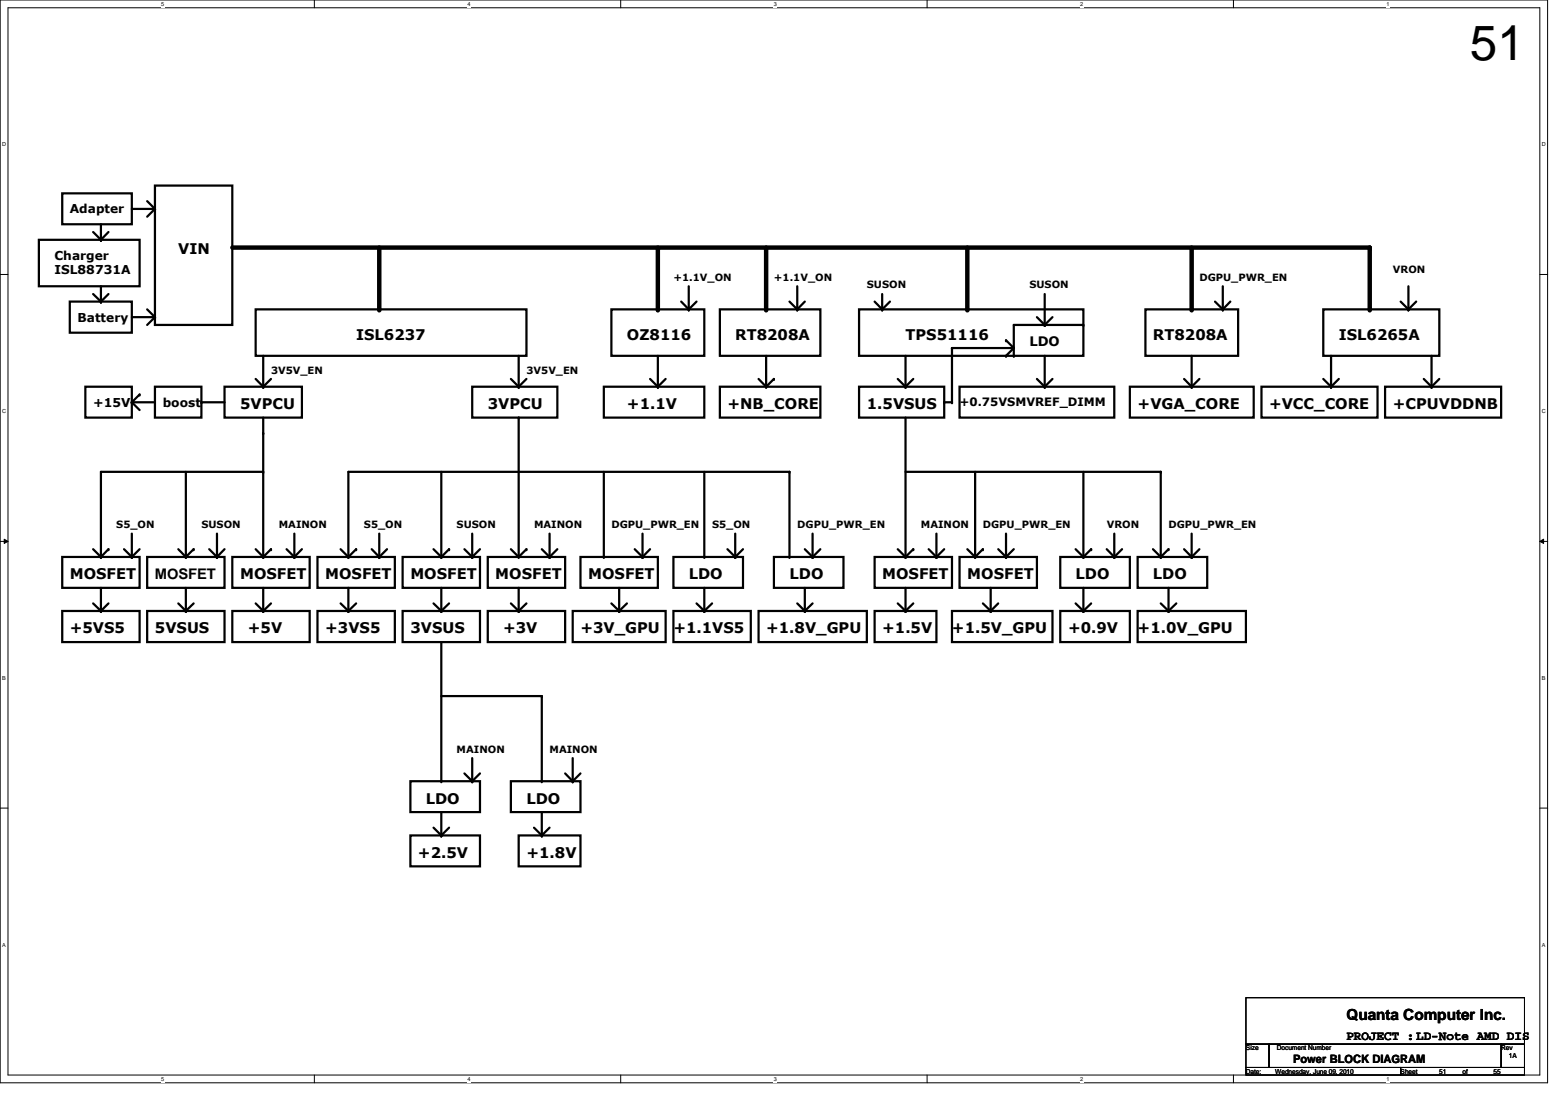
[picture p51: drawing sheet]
<svg xmlns="http://www.w3.org/2000/svg" width="297mm" height="210mm" viewBox="0 0 297 210" stroke-linecap="round" stroke-linejoin="round" font-family="sans-serif">
<defs><g id="words">
<text font-size="9.4" x="279.9" y="11.4">51</text>
<text font-size="2.9" x="256.4" y="194.2">Quanta Computer Inc.</text>
<g font-size="2.8">
<text x="33.9" y="48.5">VIN</text>
<text x="67.8" y="64.7">ISL6237</text>
<text x="119.4" y="64.7">OZ8116</text>
<text x="140" y="64.7">RT8208A</text>
<text x="172.4" y="64.7">TPS51116</text>
<text x="219.5" y="64.7">RT8208A</text>
<text x="254.9" y="64.7">ISL6265A</text>
<text x="45.7" y="77.9">5VPCU</text>
<text x="92.9" y="77.9">3VPCU</text>
<text x="119.4" y="77.9">+1.1V</text>
<text x="138.5" y="77.9">+NB_CORE</text>
<text x="165.1" y="77.9">1.5VSUS</text>
<text x="216.6" y="77.9">+VGA_CORE</text>
<text x="241.6" y="77.9">+VCC_CORE</text>
<text x="265.2" y="77.9">+CPUVDDNB</text>
<text x="13.3" y="110.4">MOSFET</text>
<text x="29.5" y="110.2">MOSFET</text>
<text x="45.7" y="110.4">MOSFET</text>
<text x="61.9" y="110.4">MOSFET</text>
<text x="78.1" y="110.4">MOSFET</text>
<text x="94.3" y="110.4">MOSFET</text>
<text x="112" y="110.4">MOSFET</text>
<text x="131.1" y="110.4">LDO</text>
<text x="150.3" y="110.4">LDO</text>
<text x="168" y="110.4">MOSFET</text>
<text x="184.2" y="110.4">MOSFET</text>
<text x="204.8" y="110.4">LDO</text>
<text x="219.5" y="110.4">LDO</text>
<text x="13.3" y="120.6">+5VS5</text>
<text x="29.5" y="120.6">5VSUS</text>
<text x="47.2" y="120.6">+5V</text>
<text x="61.9" y="120.6">+3VS5</text>
<text x="78.1" y="120.6">3VSUS</text>
<text x="95.8" y="120.6">+3V</text>
<text x="110.5" y="120.6">+3V_GPU</text>
<text x="128.2" y="120.6">+1.1VS5</text>
<text x="145.9" y="120.6">+1.8V_GPU</text>
<text x="168" y="120.6">+1.5V</text>
<text x="181.3" y="120.6">+1.5V_GPU</text>
<text x="203.4" y="120.6">+0.9V</text>
<text x="216.6" y="120.6">+1.0V_GPU</text>
<text x="81.1" y="153.1">LDO</text>
<text x="100.2" y="153.1">LDO</text>
<text x="79.6" y="163.4">+2.5V</text>
<text x="100.2" y="163.4">+1.8V</text>
</g>
<g font-size="2.5">
<text x="196" y="65.9">LDO</text>
<text x="256.4" y="198">PROJECT :LD-Note AMD DIS</text>
</g>
<g font-size="2.3">
<text x="13.3" y="40.6">Adapter</text>
<text x="10.4" y="49.5">Charger</text>
<text x="10.4" y="52.3">ISL88731A</text>
<text x="14.8" y="61.3">Battery</text>
<text x="17.7" y="77.5">+15V</text>
<text x="31" y="77.5">boost</text>
</g>
<g font-size="2.2">
<text x="182.7" y="77.3">+0.75VSMVREF_DIMM</text>
<text x="246.2" y="202.6">Power BLOCK DIAGRAM</text>
</g>
<g font-size="1.9">
<text x="128.2" y="53.5">+1.1V_ON</text>
<text x="147.4" y="53.5">+1.1V_ON</text>
<text x="228.4" y="53.5">DGPU_PWR_EN</text>
<text x="265.2" y="52">VRON</text>
<text x="165.1" y="54.9">SUSON</text>
<text x="196" y="54.9">SUSON</text>
<text x="51.6" y="71.2">3V5V_EN</text>
<text x="100.2" y="71.2">3V5V_EN</text>
<text x="22.1" y="100.6">S5_ON</text>
<text x="38.4" y="100.6">SUSON</text>
<text x="53.1" y="100.6">MAINON</text>
<text x="69.3" y="100.6">S5_ON</text>
<text x="86.9" y="100.6">SUSON</text>
<text x="101.7" y="100.6">MAINON</text>
<text x="116.4" y="100.6">DGPU_PWR_EN</text>
<text x="135.6" y="100.6">S5_ON</text>
<text x="151.8" y="100.6">DGPU_PWR_EN</text>
<text x="175.3" y="100.6">MAINON</text>
<text x="187.2" y="100.6">DGPU_PWR_EN</text>
<text x="210.7" y="100.6">VRON</text>
<text x="222.5" y="100.6">DGPU_PWR_EN</text>
<text x="86.9" y="143.3">MAINON</text>
<text x="104.6" y="143.3">MAINON</text>
</g>
<g font-size="1.3">
<text x="237.2" y="200.1">Size</text>
<text x="243.1" y="200.1">Document Number</text>
<text x="285.8" y="200.1">Rev</text>
<text x="287.3" y="201.5">1A</text>
<text x="237.2" y="204.5">Date:</text>
<text x="242.8" y="204.5">Wednesday, June 09, 2010</text>
<text x="266.7" y="204.5">Sheet</text>
<text x="274.1" y="204.5">51</text>
<text x="278.5" y="204.5">of</text>
<text x="284.4" y="204.5">55</text>
</g>
<g font-size="1.1">
<text x="30.7" y="1.1">5</text>
<text x="89" y="1.1">4</text>
<text x="147.4" y="1.1">3</text>
<text x="205.7" y="1.1">2</text>
<text x="264" y="1.1">1</text>
<text x=".4" y="27.9">D</text>
<text x="293.6" y="27.9">D</text>
<text x=".4" y="78.7">C</text>
<text x="293.6" y="78.7">C</text>
<text x=".4" y="129.5">B</text>
<text x="293.6" y="129.5">B</text>
<text x=".4" y="180.3">A</text>
<text x="293.6" y="180.3">A</text>
<text x="30.7" y="205.9">5</text>
<text x="89" y="205.9">4</text>
<text x="147.4" y="205.9">3</text>
<text x="205.7" y="205.9">2</text>
<text x="264" y="205.9">1</text>
</g>
</g></defs>
<path d="M0 0h294.7v206.2h-294.7zM1.5 1.5h291.7v203.3h-291.7z" fill="none" stroke="#000" stroke-width=".19"/>
<g fill="#fff">
<path d="M30.7 .2h.6v1.2h-.6z"/>
<path d="M30.7 204.9h.6v1.2h-.6z"/>
</g>
<path d="M59.9 0v1.5M59.9 204.8v1.4" fill="none" stroke="#000" stroke-width=".19"/>
<g fill="#fff">
<path d="M89 .2h.6v1.2h-.6z"/>
<path d="M89 204.9h.6v1.2h-.6z"/>
</g>
<path d="M118.2 0v1.5M118.2 204.8v1.4" fill="none" stroke="#000" stroke-width=".19"/>
<g fill="#fff">
<path d="M147.4 .2h.6v1.2h-.6z"/>
<path d="M147.4 204.9h.6v1.2h-.6z"/>
</g>
<path d="M176.5 0v1.5M176.5 204.8v1.4" fill="none" stroke="#000" stroke-width=".19"/>
<g fill="#fff">
<path d="M205.7 .2h.6v1.2h-.6z"/>
<path d="M205.7 204.9h.6v1.2h-.6z"/>
</g>
<path d="M234.9 0v1.5M234.9 204.8v1.4" fill="none" stroke="#000" stroke-width=".19"/>
<g fill="#fff">
<path d="M264 .2h.6v1.2h-.6z"/>
<path d="M264 204.9h.6v1.2h-.6z"/>
<path d="M.4 26.9h.8v1.2h-.8z"/>
<path d="M293.6 26.9h.7v1.2h-.7z"/>
<path d="M.4 77.7h.8v1.2h-.8z"/>
<path d="M293.6 77.7h.7v1.2h-.7z"/>
</g>
<path d="M0 52.3h1.5M293.2 52.3h1.5" fill="none" stroke="#000" stroke-width=".19"/>
<g fill="#fff">
<path d="M.4 128.5h.7v1.2h-.7z"/>
<path d="M293.6 128.5h.7v1.2h-.7z"/>
</g>
<path d="M0 103.1h1.5M.8 102.7l.7 .4-.7 .4zM293.2 103.1l.7-.4v.8zM293.2 103.1h1.5" fill="none" stroke="#000" stroke-width=".19"/>
<path d="M.8 102.7l.7 .4-.7 .4zM293.2 103.1l.7-.4v.8z" fill="#000"/>
<g fill="#fff">
<path d="M.4 179.3h.7v1.2h-.7z"/>
<path d="M293.6 179.3h.7v1.2h-.7z"/>
</g>
<path d="M0 153.9h1.5M293.2 153.9h1.5M237.2 190h53.1v8.9h-53.1zM237.2 198.9h4.4v4.4h-4.4zM241.6 198.9h44.2v4.4h-44.2zM285.8 198.9h4.5v4.4h-4.5zM237.2 203.3h29.5v1.5h-29.5zM266.7 203.3h23.6v1.5h-23.6z" fill="none" stroke="#000" stroke-width=".19"/>
<g fill="none" stroke="#000" stroke-width=".42">
<path d="M11.9 36.8h13.2v5.9h-13.2zM25.1 39.8h4.4M28 38.3l1.5 1.5M29.5 35.3h14.7v26.6h-14.7zM29.5 39.8l-1.5 1.5M7.4 45.7h19.2v8.8h-19.2zM13.3 57.4h11.8v6h-11.8zM17.7 44.2l1.5 1.5M17.7 56l1.5 1.4M19.2 42.7v3M19.2 54.5v2.9M20.7 44.2l-1.5 1.5"/>
<path d="M20.7 56l-1.5 1.4M28 58.9l1.5 1.5M48.7 58.9h51.5v8.9h-51.5zM116.4 58.9h17.7v8.9h-17.7zM129.7 57.4l1.4 1.5M131.1 54.5v4.4M132.6 57.4l-1.5 1.5M137.1 58.9h19.1v8.9h-19.1zM150.3 57.4l1.5 1.5M151.8 54.5v4.4M153.2 57.4l-1.4 1.5M163.6 58.9h42.7v8.9h-42.7z"/>
<path d="M166.5 57.4l1.5 1.5M168 56v2.9M169.5 57.4l-1.5 1.5M198.9 56v5.9M218.1 58.9h17.7v8.9h-17.7zM231.3 57.4l1.5 1.5M232.8 54.5v4.4M234.3 57.4l-1.5 1.5M252 58.9h22.1v8.9h-22.1zM266.7 57.4l1.5 1.5M268.2 54.5v4.4M269.7 57.4l-1.5 1.5"/>
<path d="M16.3 73.7h8.8v5.8h-8.8zM25.1 60.4h4.4M25.1 76.6h4.4M25.1 76.6l1.5 1.5M26.6 75.1l-1.5 1.5M29.5 73.7h8.9v5.8h-8.9zM29.5 60.4l-1.5 1.5M38.4 76.6h4.4M42.8 73.7h14.7v5.8h-14.7zM48.7 72.2l1.4 1.5M50.1 67.8v5.9M50.1 79.5v26.6"/>
<path d="M51.6 72.2l-1.5 1.5M89.9 73.7h16.2v5.8h-16.2zM97.3 72.2l1.5 1.5M98.8 67.8v5.9M98.8 79.5v26.6M100.2 72.2l-1.4 1.5M115 73.7h19.1v5.8h-19.1zM123.8 72.2l1.5 1.5M125.3 67.8v5.9M126.7 72.2l-1.4 1.5M137.1 73.7h19.1v5.8h-19.1zM144.4 72.2l1.5 1.5"/>
<path d="M145.9 67.8v5.9M147.4 72.2l-1.5 1.5M163.6 73.7h16.2v5.8h-16.2zM170.9 72.2l1.5 1.5M172.4 67.8v5.9M172.4 79.5v26.6M173.9 72.2l-1.5 1.5M182.7 73.7h29.5v5.8h-29.5zM191.6 64.8l1.4 1.5M193 66.3l-1.4 1.5M193 66.3h-11.7v10.3h-1.5M197.4 60.4l1.5 1.5"/>
<path d="M197.4 72.2l1.5 1.5M198.9 67.8v5.9M200.4 60.4l-1.5 1.5M200.4 72.2l-1.5 1.5M206.3 61.9h-13.3v5.9M215.1 73.7h23.6v5.8h-23.6zM225.5 72.2l1.4 1.5M226.9 67.8v5.9M228.4 72.2l-1.5 1.5M240.2 73.7h22.1v5.8h-22.1zM252 72.2l1.4 1.5M253.4 67.8v5.9"/>
<path d="M254.9 72.2l-1.5 1.5M263.7 73.7h22.1v5.8h-22.1zM271.1 72.2l1.5 1.5M272.6 67.8v5.9M274.1 72.2l-1.5 1.5M35.4 89.9v16.2M50.1 89.9h-30.9v16.2M84 89.9v16.2M115 89.9v16.2M134.1 89.9v16.2M172.4 89.9h48.6v16.2M185.7 89.9v16.2"/>
<path d="M206.3 89.9v16.2M11.9 116.4h14.7v5.9h-14.7zM11.9 106.1h14.7v5.9h-14.7zM17.7 104.6l1.5 1.5M17.7 114.9l1.5 1.5M19.2 112v4.4M20.7 114.9l-1.5 1.5M20.7 104.6l-1.5 1.5M23.6 104.6l1.5 1.5M25.1 101.6v4.5M26.6 104.6l-1.5 1.5M28 106.1h14.8v5.9h-14.8z"/>
<path d="M28 116.4h14.8v5.9h-14.8zM33.9 114.9l1.5 1.5M33.9 104.6l1.5 1.5M35.4 112v4.4M36.9 114.9l-1.5 1.5M36.9 104.6l-1.5 1.5M39.8 104.6l1.5 1.5M41.3 101.6v4.5M42.8 104.6l-1.5 1.5M44.2 106.1h14.8v5.9h-14.8zM44.2 116.4h14.8v5.9h-14.8zM48.7 104.6l1.4 1.5"/>
<path d="M48.7 114.9l1.4 1.5M50.1 112v4.4M51.6 114.9l-1.5 1.5M51.6 104.6l-1.5 1.5M54.6 104.6l1.4 1.5M56 101.6v4.5M57.5 104.6l-1.5 1.5M60.4 106.1h14.8v5.9h-14.8zM60.4 116.4h14.8v5.9h-14.8zM64.9 104.6l1.4 1.5M64.9 114.9l1.4 1.5M66.3 106.1v-16.2h84v16.2"/>
<path d="M66.3 112v4.4M67.8 104.6l-1.5 1.5M67.8 114.9l-1.5 1.5M70.8 104.6l1.4 1.5M72.2 101.6v4.5M73.7 104.6l-1.5 1.5M76.7 116.4h14.7v5.9h-14.7zM76.7 106.1h14.7v5.9h-14.7zM82.5 104.6l1.5 1.5M82.5 114.9l1.5 1.5M84 112v4.4M85.5 114.9l-1.5 1.5"/>
<path d="M85.5 104.6l-1.5 1.5M88.4 104.6l1.5 1.5M89.9 101.6v4.5M91.4 104.6l-1.5 1.5M92.9 116.4h14.7v5.9h-14.7zM92.9 106.1h14.7v5.9h-14.7zM97.3 104.6l1.5 1.5M97.3 114.9l1.5 1.5M98.8 112v4.4M100.2 114.9l-1.4 1.5M100.2 104.6l-1.4 1.5M103.2 104.6l1.4 1.5"/>
<path d="M104.6 101.6v4.5M106.1 104.6l-1.5 1.5M109 116.4h17.7v5.9h-17.7zM110.5 106.1h14.8v5.9h-14.8zM116.4 114.9l1.5 1.5M117.9 112v4.4M119.4 114.9l-1.5 1.5M120.9 104.6l1.4 1.5M122.3 101.6v4.5M123.8 104.6l-1.5 1.5M128.2 116.4h14.8v5.9h-14.8zM128.2 106.1h13.3v5.9h-13.3z"/>
<path d="M132.6 114.9l1.5 1.5M134.1 112v4.4M135.6 114.9l-1.5 1.5M138.5 104.6l1.5 1.5M140 101.6v4.5M141.5 104.6l-1.5 1.5M144.4 116.4h20.7v5.9h-20.7zM147.4 106.1h13.2v5.9h-13.2zM151.8 114.9l1.4 1.5M153.2 104.6l1.5 1.5M153.2 112v4.4M154.7 101.6v4.5"/>
<path d="M154.7 114.9l-1.5 1.5M156.2 104.6l-1.5 1.5M166.5 116.4h11.8v5.9h-11.8zM166.5 106.1h14.8v5.9h-14.8zM170.9 114.9l1.5 1.5M170.9 104.6l1.5 1.5M172.4 112v4.4M173.9 114.9l-1.5 1.5M173.9 104.6l-1.5 1.5M176.8 104.6l1.5 1.5M178.3 101.6v4.5M179.8 104.6l-1.5 1.5"/>
<path d="M181.3 116.4h19.1v5.9h-19.1zM182.7 106.1h14.7v5.9h-14.7zM184.2 104.6l1.5 1.5M187.2 114.9l1.4 1.5M187.2 104.6l-1.5 1.5M188.6 112v4.4M190.1 114.9l-1.5 1.5M190.1 104.6l1.5 1.5M191.6 101.6v4.5M193 104.6l-1.4 1.5M201.9 116.4h13.2v5.9h-13.2zM201.9 106.1h13.2v5.9h-13.2z"/>
<path d="M204.8 104.6l1.5 1.5M204.8 114.9l1.5 1.5M206.3 112v4.4M207.8 104.6l-1.5 1.5M207.8 114.9l-1.5 1.5M210.7 104.6l1.5 1.5M212.2 101.6v4.5M213.7 104.6l-1.5 1.5M216.6 116.4h20.6v5.9h-20.6zM216.6 106.1h13.3v5.9h-13.3zM219.5 104.6l1.5 1.5M221 114.9l1.5 1.5"/>
<path d="M222.5 104.6l-1.5 1.5M222.5 112v4.4M224 114.9l-1.5 1.5M225.5 104.6l1.4 1.5M226.9 101.6v4.5M228.4 104.6l-1.5 1.5M84 122.3v26.5M84 132.6h19.2v16.2M78.1 159.1h13.3v5.9h-13.3zM78.1 148.8h13.3v5.9h-13.3zM82.5 157.6l1.5 1.5M84 154.7v4.4"/>
<path d="M85.5 157.6l-1.5 1.5M88.4 147.3l1.5 1.5M89.9 144.4v4.4M91.4 147.3l-1.5 1.5M97.3 148.8h13.2v5.9h-13.2zM98.8 159.1h11.7v5.9h-11.7zM101.7 157.6l1.5 1.5M103.2 154.7v4.4M104.6 157.6l-1.4 1.5M107.6 147.3l1.4 1.5M109 144.4v4.4M110.5 147.3l-1.5 1.5"/>
</g>
<g fill="#000">
<circle cx="29.5" cy="39.8" r=".21"/>
<circle cx="19.2" cy="45.7" r=".21"/>
<circle cx="19.2" cy="57.4" r=".21"/>
<circle cx="72.2" cy="58.9" r=".42"/>
<circle cx="125.3" cy="58.9" r=".42"/>
<circle cx="131.1" cy="58.9" r=".21"/>
<circle cx="145.9" cy="58.9" r=".42"/>
<circle cx="151.8" cy="58.9" r=".21"/>
<circle cx="168" cy="58.9" r=".21"/>
<circle cx="184.2" cy="58.9" r=".42"/>
<circle cx="226.9" cy="58.9" r=".42"/>
<circle cx="232.8" cy="58.9" r=".21"/>
<circle cx="260.8" cy="47.2" r=".42"/>
<circle cx="260.8" cy="58.9" r=".42"/>
<circle cx="268.2" cy="58.9" r=".21"/>
<circle cx="25.1" cy="76.6" r=".21"/>
<circle cx="26.6" cy="75.1" r=".21"/>
<circle cx="29.5" cy="60.4" r=".21"/>
<circle cx="38.4" cy="76.6" r=".21"/>
<circle cx="50.1" cy="73.7" r=".21"/>
<circle cx="98.8" cy="73.7" r=".21"/>
<circle cx="98.8" cy="79.5" r=".21"/>
<circle cx="125.3" cy="73.7" r=".21"/>
<circle cx="145.9" cy="73.7" r=".21"/>
<circle cx="147.4" cy="72.2" r=".21"/>
<circle cx="172.4" cy="73.7" r=".21"/>
<circle cx="179.8" cy="76.6" r=".21"/>
<circle cx="181.3" cy="76.6" r=".21"/>
<circle cx="181.3" cy="66.3" r=".21"/>
<circle cx="191.6" cy="64.8" r=".21"/>
<circle cx="191.6" cy="67.8" r=".21"/>
<circle cx="193" cy="67.8" r=".21"/>
<circle cx="198.9" cy="61.9" r=".21"/>
<circle cx="198.9" cy="73.7" r=".21"/>
<circle cx="206.3" cy="61.9" r=".21"/>
<circle cx="226.9" cy="73.7" r=".21"/>
<circle cx="253.4" cy="73.7" r=".21"/>
<circle cx="272.6" cy="73.7" r=".21"/>
<circle cx="50.1" cy="89.9" r=".21"/>
<circle cx="50.1" cy="82.5" r=".21"/>
<circle cx="150.3" cy="89.9" r=".21"/>
<circle cx="221" cy="89.9" r=".21"/>
<circle cx="19.2" cy="106.1" r=".21"/>
<circle cx="19.2" cy="116.4" r=".21"/>
<circle cx="20.7" cy="104.6" r=".21"/>
<circle cx="25.1" cy="106.1" r=".21"/>
<circle cx="35.4" cy="116.4" r=".21"/>
<circle cx="35.4" cy="106.1" r=".21"/>
<circle cx="36.9" cy="104.6" r=".21"/>
<circle cx="41.3" cy="106.1" r=".21"/>
<circle cx="50.1" cy="106.1" r=".21"/>
<circle cx="50.1" cy="116.4" r=".21"/>
<circle cx="51.6" cy="104.6" r=".21"/>
<circle cx="56" cy="106.1" r=".21"/>
<circle cx="66.3" cy="106.1" r=".21"/>
<circle cx="66.3" cy="116.4" r=".21"/>
<circle cx="67.8" cy="104.6" r=".21"/>
<circle cx="72.2" cy="106.1" r=".21"/>
<circle cx="84" cy="106.1" r=".21"/>
<circle cx="84" cy="116.4" r=".21"/>
<circle cx="85.5" cy="104.6" r=".21"/>
<circle cx="89.9" cy="106.1" r=".21"/>
<circle cx="98.8" cy="116.4" r=".21"/>
<circle cx="98.8" cy="106.1" r=".21"/>
<circle cx="100.2" cy="104.6" r=".21"/>
<circle cx="104.6" cy="106.1" r=".21"/>
<circle cx="115" cy="106.1" r=".21"/>
<circle cx="117.9" cy="116.4" r=".21"/>
<circle cx="122.3" cy="106.1" r=".21"/>
<circle cx="134.1" cy="106.1" r=".21"/>
<circle cx="134.1" cy="116.4" r=".21"/>
<circle cx="140" cy="106.1" r=".21"/>
<circle cx="150.3" cy="106.1" r=".21"/>
<circle cx="153.2" cy="116.4" r=".21"/>
<circle cx="154.7" cy="106.1" r=".21"/>
<circle cx="172.4" cy="106.1" r=".21"/>
<circle cx="172.4" cy="116.4" r=".21"/>
<circle cx="173.9" cy="104.6" r=".21"/>
<circle cx="178.3" cy="106.1" r=".21"/>
<circle cx="185.7" cy="106.1" r=".21"/>
<circle cx="187.2" cy="104.6" r=".21"/>
<circle cx="188.6" cy="116.4" r=".21"/>
<circle cx="191.6" cy="106.1" r=".21"/>
<circle cx="206.3" cy="106.1" r=".21"/>
<circle cx="206.3" cy="116.4" r=".21"/>
<circle cx="207.8" cy="104.6" r=".21"/>
<circle cx="212.2" cy="106.1" r=".21"/>
<circle cx="221" cy="106.1" r=".21"/>
<circle cx="222.5" cy="104.6" r=".21"/>
<circle cx="222.5" cy="116.4" r=".21"/>
<circle cx="226.9" cy="106.1" r=".21"/>
<circle cx="103.2" cy="132.6" r=".21"/>
<circle cx="84" cy="159.1" r=".21"/>
<circle cx="84" cy="148.8" r=".21"/>
<circle cx="89.9" cy="148.8" r=".21"/>
<circle cx="103.2" cy="148.8" r=".21"/>
<circle cx="103.2" cy="159.1" r=".21"/>
<circle cx="109" cy="148.8" r=".21"/>
</g>
<path d="M44.2 47.2h216.6v11.7M72.2 47.2v11.7M125.3 47.2v11.7M145.9 47.2v11.7M184.2 47.2v11.7M226.9 47.2v11.7" fill="none" stroke="#000" stroke-width=".85"/>
<use href="#words"/>
</svg>
